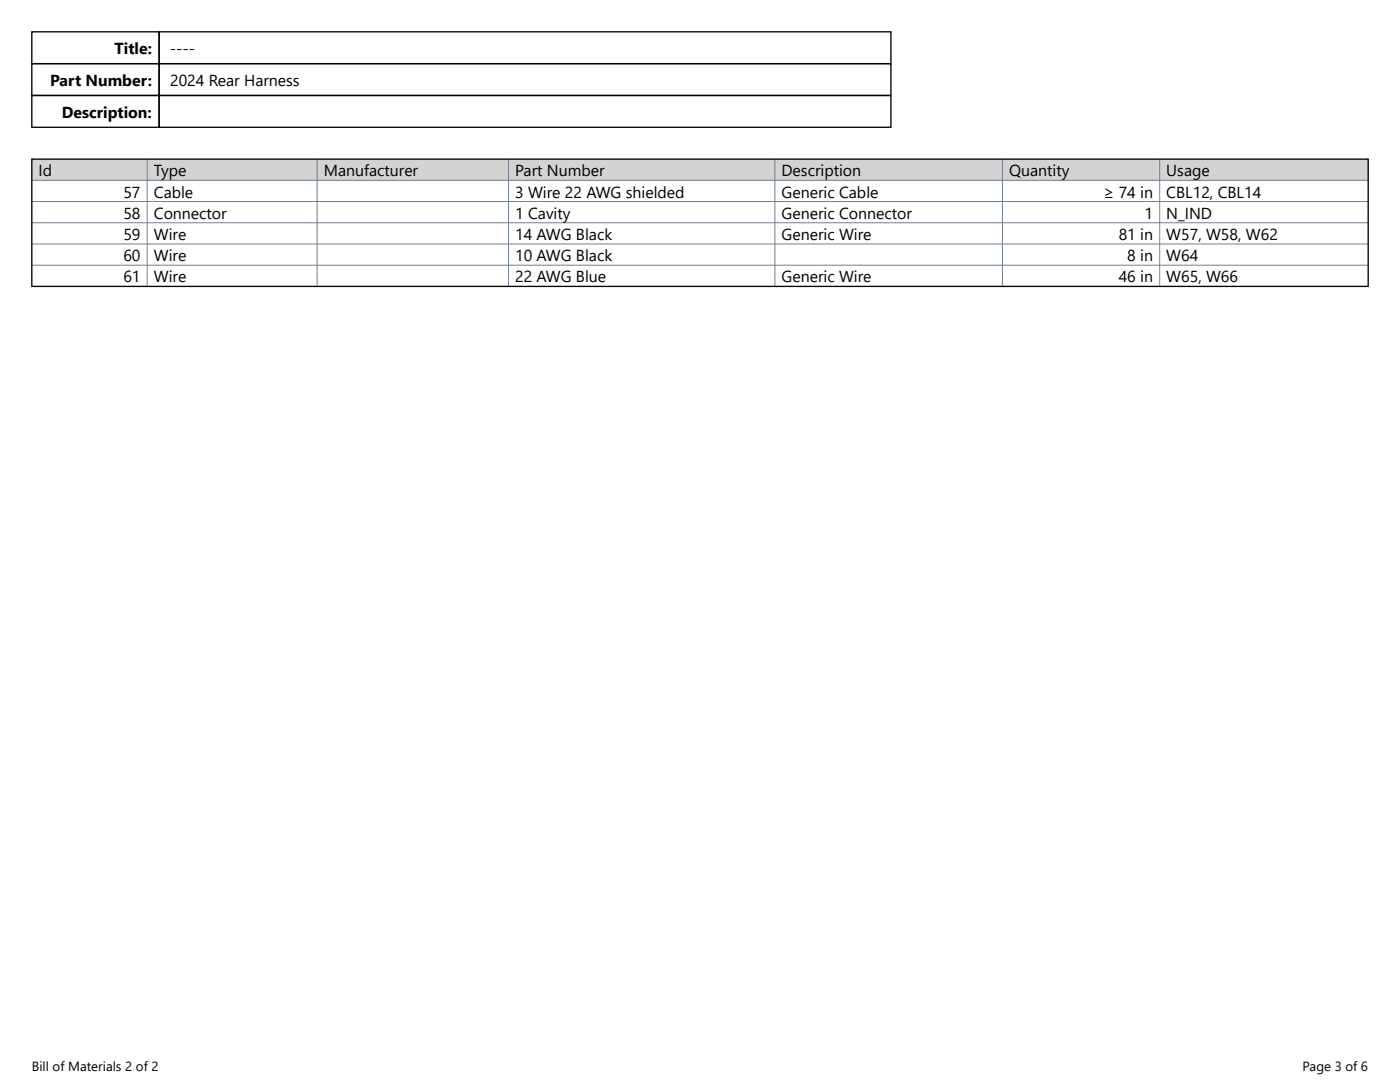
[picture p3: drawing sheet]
<svg xmlns="http://www.w3.org/2000/svg" width="279mm" height="216mm" viewBox="0 0 279 216" stroke-linecap="round" stroke-linejoin="round" font-family="sans-serif">
<defs><g id="words">
<g font-size="3.2">
<text x="22.9" y="10.8">Title:</text>
<text x="33.9" y="10.8">----</text>
<text x="10" y="17.2">Part Number:</text>
<text x="33.9" y="17.2">2024 Rear Harness</text>
<text x="12.4" y="23.5">Description:</text>
<text x="7.7" y="35.2">Id</text>
<text x="30.7" y="35.2">Type</text>
<text x="64.6" y="35.2">Manufacturer</text>
<text x="102.8" y="35.2">Part Number</text>
<text x="156" y="35.2">Description</text>
<text x="201.4" y="35.2">Quantity</text>
<text x="232.8" y="35.2">Usage</text>
<text x="24.6" y="39.4">57</text>
<text x="30.7" y="39.4">Cable</text>
<text x="102.8" y="39.4">3 Wire 22 AWG shielded</text>
<text x="156" y="39.4">Generic Cable</text>
<text x="220.2" y="39.4">≥ 74 in</text>
<text x="232.8" y="39.4">CBL12, CBL14</text>
<text x="24.6" y="43.6">58</text>
<text x="24.6" y="47.9">59</text>
<text x="30.7" y="43.6">Connector</text>
<text x="30.7" y="47.9">Wire</text>
<text x="102.8" y="43.6">1 Cavity</text>
<text x="102.8" y="47.9">14 AWG Black</text>
<text x="156" y="43.6">Generic Connector</text>
<text x="156" y="47.9">Generic Wire</text>
<text x="223.3" y="47.9">81 in</text>
<text x="228.4" y="43.6">1</text>
<text x="232.8" y="43.6">N_IND</text>
<text x="232.8" y="47.9">W57, W58, W62</text>
<text x="24.6" y="52.1">60</text>
<text x="30.7" y="52.1">Wire</text>
<text x="102.8" y="52.1">10 AWG Black</text>
<text x="225" y="52.1">8 in</text>
<text x="232.8" y="52.1">W64</text>
<text x="24.6" y="56.3">61</text>
<text x="30.7" y="56.3">Wire</text>
<text x="102.8" y="56.3">22 AWG Blue</text>
<text x="156" y="56.3">Generic Wire</text>
<text x="223.3" y="56.3">46 in</text>
<text x="232.8" y="56.3">W65, W66</text>
</g>
<g font-size="2.6">
<text x="6.3" y="213.7">Bill of Materials 2 of 2</text>
<text x="260" y="213.7">Page 3 of 6</text>
</g>
</g></defs>
<path d="M6.3 31.8h266.8v4.2h-266.8z" fill-rule="evenodd" fill="#d3d3d3"/>
<path d="M6.3 36h266.8M29.4 31.8v25.3M63.3 31.8v25.3M101.5 31.8v25.3M154.6 31.8v25.3M200.1 31.8v25.3M231.4 31.8v25.3M6.3 40.2h266.8M6.3 44.5h266.8M6.3 48.7h266.8M6.3 52.9h266.8" fill="none" stroke="#708090" stroke-width=".2"/>
<path d="M6.3 12.7h25.4v6.4h-25.4zM6.3 6.4h25.4v6.3h-25.4zM6.3 19h25.4v6.4h-25.4zM31.8 6.4h146v6.3h-146zM31.8 12.7h146v6.4h-146zM31.8 19h146v6.4h-146zM6.3 31.8h266.8v25.3h-266.8z" fill="none" stroke="#000" stroke-width=".26"/>
<use href="#words"/>
</svg>
